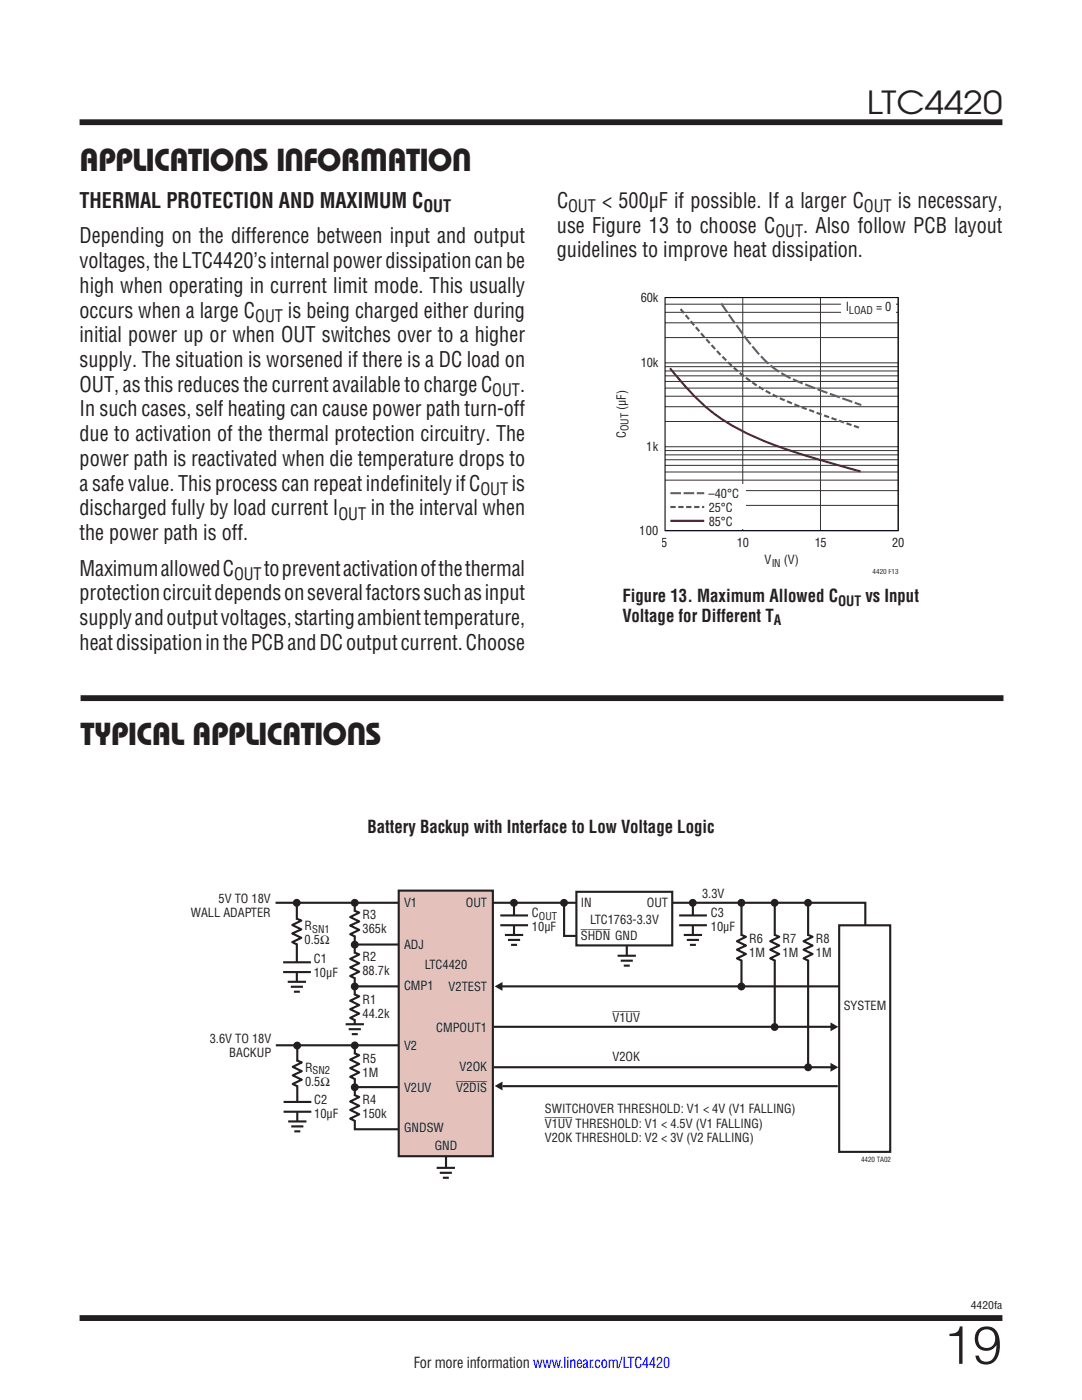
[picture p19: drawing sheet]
<svg xmlns="http://www.w3.org/2000/svg" width="216mm" height="279mm" viewBox="0 0 216 279" stroke-linecap="round" stroke-linejoin="round" font-family="sans-serif">
<defs><g id="words">
<text font-size="10.6" fill="#231f20" x="188.2" y="272.2">19</text>
<g font-size="6.3" fill="#231f20">
<text x="173" y="22.8">LTC4420</text>
<text x="15.9" y="34.1">APPLICATIONS INFORMATION</text>
<text x="16.1" y="148.6">TYPICAL APPLICATIONS</text>
</g>
<g font-size="4.2" fill="#231f20">
<text x="15.9" y="41.5">THERMAL PROTECTION AND MAXIMUM C</text>
<text x="111.1" y="41.5">C</text>
<text x="120.2" y="41.5">&lt; 500µF if possible. If a larger C</text>
<text x="179.2" y="41.5">is necessary,</text>
<text x="111.1" y="46.4">use Figure 13 to choose C</text>
<text x="160.3" y="46.4">. Also follow PCB layout</text>
<text x="15.9" y="48.5">Depending on the difference between input and output</text>
<text x="15.9" y="53.5">voltages, the LTC4420’s internal power dissipation can be</text>
<text x="111.1" y="51.4">guidelines to improve heat dissipation.</text>
<text x="15.9" y="58.4">high when operating in current limit mode. This usually</text>
<text x="15.9" y="63.4">occurs when a large C</text>
<text x="57.5" y="63.4">is being charged either during</text>
<text x="15.9" y="68.3">initial power up or when OUT switches over to a higher</text>
<text x="15.9" y="73.2">supply. The situation is worsened if there is a DC load on</text>
<text x="15.9" y="78.2">OUT, as this reduces the current available to charge C</text>
<text x="15.9" y="83.1">In such cases, self heating can cause power path turn-off</text>
<text x="103.8" y="78.2">.</text>
<text x="15.9" y="88.1">due to activation of the thermal protection circuitry. The</text>
<text x="15.9" y="93">power path is reactivated when die temperature drops to</text>
<text x="15.9" y="97.9">a safe value. This process can repeat indefinitely if C</text>
<text x="102.1" y="97.9">is</text>
<text x="15.9" y="102.9">discharged fully by load current I</text>
<text x="15.9" y="107.8">the power path is off.</text>
<text x="74" y="102.9">in the interval when</text>
<text x="15.9" y="114.9">MaximumallowedC</text>
<text x="15.9" y="119.8">protection circuit depends on several factors such as input</text>
<text x="52.7" y="114.9">topreventactivationofthethermal</text>
<text x="15.9" y="124.8">supply and output voltages, starting ambient temperature,</text>
<text x="15.9" y="129.7">heat dissipation in the PCB and DC output current. Choose</text>
</g>
<g font-size="3.5" fill="#231f20">
<text x="124.2" y="124.1">Voltage for Different T</text>
<text x="124.2" y="120.2">Figure 13. Maximum Allowed C</text>
<text x="172.7" y="120.2">vs Input</text>
<text x="73.3" y="166.3">Battery Backup with Interface to Low Voltage Logic</text>
</g>
<g font-size="3.4" fill="#231f20">
<text x="84.5" y="42.3">OUT</text>
<text x="113.4" y="42.3">OUT</text>
<text x="154.7" y="47.3">OUT</text>
<text x="172.4" y="42.3">OUT</text>
<text x="50.9" y="64.2">OUT</text>
<text x="98.2" y="79">OUT</text>
<text x="95.8" y="98.8">OUT</text>
<text x="67.5" y="103.7">OUT</text>
<text x="46.7" y="115.7">OUT</text>
</g>
<text font-size="3" fill="#231f20" x="82.5" y="273.1">For more information www.linear.com/LTC4420</text>
<g font-size="2.8" fill="#231f20">
<text x="154.4" y="124.8">A</text>
<text x="167.2" y="120.9">OUT</text>
</g>
<g font-size="2.5" fill="#231f20">
<text x="127.8" y="60.3">60k</text>
<text x="168.7" y="62.1">I</text>
<text x="174.8" y="62.1">= 0</text>
<text x="127.8" y="73.3">10k</text>
<text x="124.9" y="81.8" transform="rotate(-90 124.9 81.8)">(µF)</text>
<text x="124.9" y="87.4" transform="rotate(-90 124.9 87.4)">C</text>
<text x="129" y="90">1k</text>
<text x="141.4" y="99.3">–40°C</text>
<text x="127.7" y="106.8">100</text>
<text x="141.4" y="102.1">25°C</text>
<text x="141.4" y="104.9">85°C</text>
<text x="132.1" y="109.1">5</text>
<text x="147" y="109.1">10</text>
<text x="152.5" y="112.6">V</text>
<text x="156.4" y="112.6">(V)</text>
<text x="162.5" y="109.1">15</text>
<text x="178" y="109.1">20</text>
<text x="140.1" y="179.3">3.3V</text>
<text x="38.1" y="182.9">WALL ADAPTER</text>
<text x="43.6" y="180.1">5V TO 18V</text>
<text x="60.8" y="185.6">R</text>
<text x="72.3" y="183.5">R3</text>
<text x="80.6" y="181">V1</text>
<text x="92.9" y="181">OUT</text>
<text x="106.2" y="183">C</text>
<text x="106.2" y="185.8">10µF</text>
<text x="115.9" y="181">IN</text>
<text x="117.8" y="184.4">LTC1763-3.3V</text>
<text x="129.1" y="181">OUT</text>
<text x="141.8" y="183">C3</text>
<text x="141.8" y="185.8">10µF</text>
<text x="60.8" y="188.4">0.5Ω</text>
<text x="72.3" y="191.8">R2</text>
<text x="72.3" y="186.3">365k</text>
<text x="80.6" y="189.3">ADJ</text>
<text x="115.9" y="187.7">SHDN GND</text>
<text x="149.5" y="188.2">R6</text>
<text x="149.5" y="191.1">1M</text>
<text x="156.1" y="188.2">R7</text>
<text x="156.1" y="191.1">1M</text>
<text x="162.8" y="188.2">R8</text>
<text x="162.8" y="191.1">1M</text>
<text x="62.6" y="192.1">C1</text>
<text x="62.6" y="194.9">10µF</text>
<text x="72.3" y="194.6">88.7k</text>
<text x="80.6" y="197.7">CMP1</text>
<text x="84.8" y="193.4">LTC4420</text>
<text x="89.5" y="197.8">V2TEST</text>
<text x="72.3" y="200.4">R1</text>
<text x="72.3" y="203.2">44.2k</text>
<text x="168.4" y="201.5">SYSTEM</text>
<text x="41.9" y="208.1">3.6V TO 18V</text>
<text x="80.6" y="209.5">V2</text>
<text x="87" y="205.9">CMPOUT1</text>
<text x="122.2" y="204">V1UV</text>
<text x="45.8" y="210.9">BACKUP</text>
<text x="60.9" y="213.9">R</text>
<text x="72.3" y="212.1">R5</text>
<text x="72.3" y="214.9">1M</text>
<text x="91.7" y="213.8">V2OK</text>
<text x="122.2" y="211.8">V2OK</text>
<text x="60.9" y="216.7">0.5Ω</text>
<text x="62.7" y="220.3">C2</text>
<text x="72.3" y="220.4">R4</text>
<text x="80.6" y="217.9">V2UV</text>
<text x="91" y="217.9">V2DIS</text>
<text x="62.7" y="223.2">10µF</text>
<text x="72.3" y="223.2">150k</text>
<text x="80.6" y="226">GNDSW</text>
<text x="108.7" y="222.2">SWITCHOVER THRESHOLD: V1 &lt; 4V (V1 FALLING)</text>
<text x="108.7" y="225">V1UV THRESHOLD: V1 &lt; 4.5V (V1 FALLING)</text>
<text x="108.7" y="227.9">V2OK THRESHOLD: V2 &lt; 3V (V2 FALLING)</text>
<text x="86.7" y="229.6">GND</text>
</g>
<g font-size="2.1" fill="#231f20">
<text x="169.4" y="62.7">LOAD</text>
<text x="125.4" y="86.1" transform="rotate(-90 125.4 86.1)">OUT</text>
<text x="153.9" y="113.1">IN</text>
<text x="107.5" y="183.5">OUT</text>
<text x="62.3" y="186.1">SN1</text>
<text x="62.4" y="214.4">SN2</text>
<text x="193.7" y="261.2">4420fa</text>
</g>
<g font-size="1.4" fill="#231f20">
<text x="174.1" y="114.7">4420 F13</text>
<text x="171.8" y="232">4420 TA02</text>
</g>
</g></defs>
<path d="M15.9 24.4h184.1M16.1 139.3h184.1M15.9 263h184.1" fill="none" stroke="#231f20" stroke-width="1.2" stroke-linecap="butt"/>
<g fill="none" stroke="#323232" stroke-width=".2">
<path d="M132.7 59.4h46.5v46.5h-46.5M148.2 59.4v46.5M163.7 59.4v46.5M132.7 79.1h46.5M132.7 77.5h46.5M132.7 76.1h46.5M132.7 75h46.5M132.7 74h46.5M132.7 73.2h46.5M132.7 72.4h46.5M132.7 67.4h46.5M132.7 64.4h46.5"/>
<path d="M132.7 62.3h46.5M132.7 60.7h46.5M132.7 97.9h46.5M132.7 95.8h46.5M132.7 94.2h46.5M132.7 92.9h46.5M132.7 91.8h46.5M132.7 90.8h46.5M132.7 89.9h46.5M132.7 89.2h46.5M132.7 84.1h46.5M132.7 81.2h46.5"/>
<path d="M132.7 100.9h46.5"/>
</g>
<g fill="#fff">
<path d="M167.9 60.1h10.9v3.2h-10.9z"/>
<path d="M132.7 96.7h16v8.8h-16z"/>
</g>
<path d="M143.9 60.6l2.8 4.1a36.2 36.2 0 0 0 8.8 9.5 79 79 0 0 0 13.1 5.5l3.3 1.1M133.8 98.4h6.7" fill="none" stroke="#3a53a4" stroke-width=".42" stroke-dasharray="2.1 .5" stroke-linecap="butt"/>
<path d="M135.8 61.7l2.8 3.4a55.9 55.9 0 0 0 12.9 12.2 75.4 75.4 0 0 0 14.4 6.1l5.7 2M133.8 101.2h6.7" fill="none" stroke="#37864b" stroke-width=".42" stroke-dasharray="1.1 .5" stroke-linecap="butt"/>
<path d="M133.7 73.5a42.6 42.6 0 0 0 12.8 11.7 92 92 0 0 0 19.6 7.3l5.6 1.6M133.8 103.9h6.7" fill="none" stroke="#910028" stroke-width=".42"/>
<path d="M132.7 59.4h46.5v46.5h-46.5z" fill="none" stroke="#000" stroke-width=".21"/>
<g fill="none" stroke="#231f20" stroke-width=".42">
<path d="M55 180.2h117.7v23.7M59.2 180.7v16.1M70.7 181.7l1 .4-1.8 .9 1.8 .9-1.8 .8 1.8 .9-1.8 .8 1 .5M70.8 180.6v24.3M125.1 188.7v3.6M148 180.7v16.2M154.6 180.7v24.2M161.3 180.7v32.3M55 208.6h25.7M69 204.4h3.6M69.6 205.4h2.4M70.2 206.4h1.2"/>
<path d="M70.8 209.1v16.3h8.7M89 230v3.1"/>
</g>
<path d="M70.8 181.9v4.8M70.8 204.4v2.2" fill="none" stroke="#fff" stroke-width="1.1" stroke-linecap="butt"/>
<g fill="#231f20">
<circle cx="70.8" cy="180.2" r=".79"/>
<circle cx="59.2" cy="180.2" r=".79"/>
</g>
<path d="M70.8 190.3v4.8" fill="none" stroke="#fff" stroke-width="1.1" stroke-linecap="butt"/>
<path d="M70.7 190.1l1 .4-1.8 .9 1.8 .8-1.8 .9 1.8 .8-1.8 .9 1 .5" fill="none" stroke="#231f20" stroke-width=".42"/>
<circle cx="70.8" cy="188.5" r=".79" fill="#231f20"/>
<path d="M70.8 198.6v4.8" fill="none" stroke="#fff" stroke-width="1.1" stroke-linecap="butt"/>
<path d="M70.7 198.4l1 .4-1.8 .9 1.8 .9-1.8 .8 1.8 .9-1.8 .8 1 .5" fill="none" stroke="#231f20" stroke-width=".42"/>
<circle cx="70.8" cy="196.9" r=".79" fill="#231f20"/>
<path d="M70.8 210.4v4.8M89 233.1v2.2" fill="none" stroke="#fff" stroke-width="1.1" stroke-linecap="butt"/>
<path d="M70.7 210.2l1 .4-1.8 .9 1.8 .8-1.8 .9 1.8 .8-1.8 .9 1 .5M87.1 233.1h3.7M87.8 234.1h2.4M88.4 235h1.2" fill="none" stroke="#231f20" stroke-width=".42"/>
<circle cx="70.8" cy="208.6" r=".79" fill="#231f20"/>
<path d="M70.8 218.7v4.8" fill="none" stroke="#fff" stroke-width="1.1" stroke-linecap="butt"/>
<path d="M70.7 218.5l1 .4-1.8 .9 1.8 .9-1.8 .8 1.8 .9-1.8 .8 1 .5" fill="none" stroke="#231f20" stroke-width=".42"/>
<circle cx="70.8" cy="217" r=".79" fill="#231f20"/>
<path d="M59.2 183.5v4.8M147.9 186.7v4.9M154.6 186.7v4.9M161.2 186.7v4.9" fill="none" stroke="#fff" stroke-width="1.1" stroke-linecap="butt"/>
<path d="M59.1 183.3l1 .4-1.8 .9 1.8 .9-1.8 .8 1.8 .9-1.8 .8 1 .5M71.2 188.5h12.3M71.2 196.9h25.9M99.7 196.9h68.6M147.8 186.5l1 .5-1.8 .8 1.8 .9-1.8 .8 1.8 .9-1.8 .9 1 .4M154.5 186.5l1 .5-1.8 .8 1.8 .9-1.8 .8 1.8 .9-1.8 .9 1 .4M161.1 186.5l1 .5-1.8 .8 1.8 .9-1.8 .8 1.8 .9-1.8 .9 1 .4M71.2 217h9.3M98.5 204.9h67.3M98.5 213h67.3" fill="none" stroke="#231f20" stroke-width=".42"/>
<path d="M79.6 177.7h18.7v53h-18.7z" fill="#e5c1bc"/>
<path d="M79.6 177.7h18.7v53h-18.7zM56.5 192h5.5M56.5 194h5.5M57.4 195.9h3.7M58 196.9h2.4M58.6 197.9h1.2M102.6 180.7v6.8" fill="none" stroke="#231f20" stroke-width=".42"/>
<path d="M59.2 196v2.2M59.3 192.1v1.9" fill="none" stroke="#fff" stroke-width="1.1" stroke-linecap="butt"/>
<circle cx="102.5" cy="180.2" r=".79" fill="#231f20"/>
<path d="M112.6 180.7v6.1h2.4" fill="none" stroke="#231f20" stroke-width=".42"/>
<circle cx="112.5" cy="180.2" r=".79" fill="#231f20"/>
<path d="M102.6 186.6v2.2M102.6 182.7v1.9M125.1 190.8v2.2" fill="none" stroke="#fff" stroke-width="1.1" stroke-linecap="butt"/>
<path d="M99.8 182.7h5.6M99.8 184.7h5.6M100.7 186.6h3.7M101.4 187.6h2.4M102 188.6h1.2M123.2 190.7h3.7M123.9 191.7h2.4M124.5 192.7h1.2M138.3 180.7v6.8M100.3 216.8h66.9" fill="none" stroke="#231f20" stroke-width=".42"/>
<circle cx="138.2" cy="180.2" r=".79" fill="#231f20"/>
<path d="M138.3 186.6v2.2" fill="none" stroke="#fff" stroke-width="1.1" stroke-linecap="butt"/>
<path d="M136.4 186.6h3.7M137.1 187.6h2.4M137.7 188.6h1.2" fill="none" stroke="#231f20" stroke-width=".42"/>
<g fill="#231f20">
<circle cx="147.9" cy="180.2" r=".79"/>
<circle cx="161.2" cy="180.2" r=".79"/>
<circle cx="154.6" cy="180.2" r=".79"/>
<circle cx="154.6" cy="205" r=".79"/>
<circle cx="147.9" cy="196.9" r=".79"/>
<circle cx="161.3" cy="213" r=".79"/>
</g>
<path d="M138.3 182.7v1.9" fill="none" stroke="#fff" stroke-width="1.1" stroke-linecap="butt"/>
<path d="M135.5 182.7h5.6M135.5 184.7h5.6M59.3 209.1v15.6" fill="none" stroke="#231f20" stroke-width=".42"/>
<circle cx="59.3" cy="208.7" r=".79" fill="#231f20"/>
<path d="M59.4 219.9v2M59.3 223.8v2.2" fill="none" stroke="#fff" stroke-width="1.1" stroke-linecap="butt"/>
<path d="M56.6 219.9h5.5M56.6 221.9h5.5M57.5 223.8h3.7M58.1 224.8h2.4M58.7 225.8h1.2" fill="none" stroke="#231f20" stroke-width=".42"/>
<path d="M115 178h19.1v10.7h-19.1z" fill="#fff"/>
<path d="M115 178h19.1v10.7h-19.1z" fill="none" stroke="#231f20" stroke-width=".42"/>
<g fill="#231f20">
<path d="M98.7 196.9l1.6-.9v1.7z"/>
<path d="M98.7 216.7l1.6-.9v1.8z"/>
<path d="M165.7 204l1.6 .9-1.6 .9z"/>
<path d="M165.7 212.1l1.6 .9-1.6 .9z"/>
</g>
<path d="M167.4 184.7h10.2v45.2h-10.2z" fill="#fff"/>
<path d="M167.4 184.7h10.2v45.2h-10.2zM59.2 211.6l1 .4-1.8 .9 1.8 .9-1.8 .8 1.8 .9-1.8 .8 1 .5" fill="none" stroke="#231f20" stroke-width=".42"/>
<path d="M59.3 211.8v4.8" fill="none" stroke="#fff" stroke-width="1.1" stroke-linecap="butt"/>
<use href="#words"/>
</svg>
